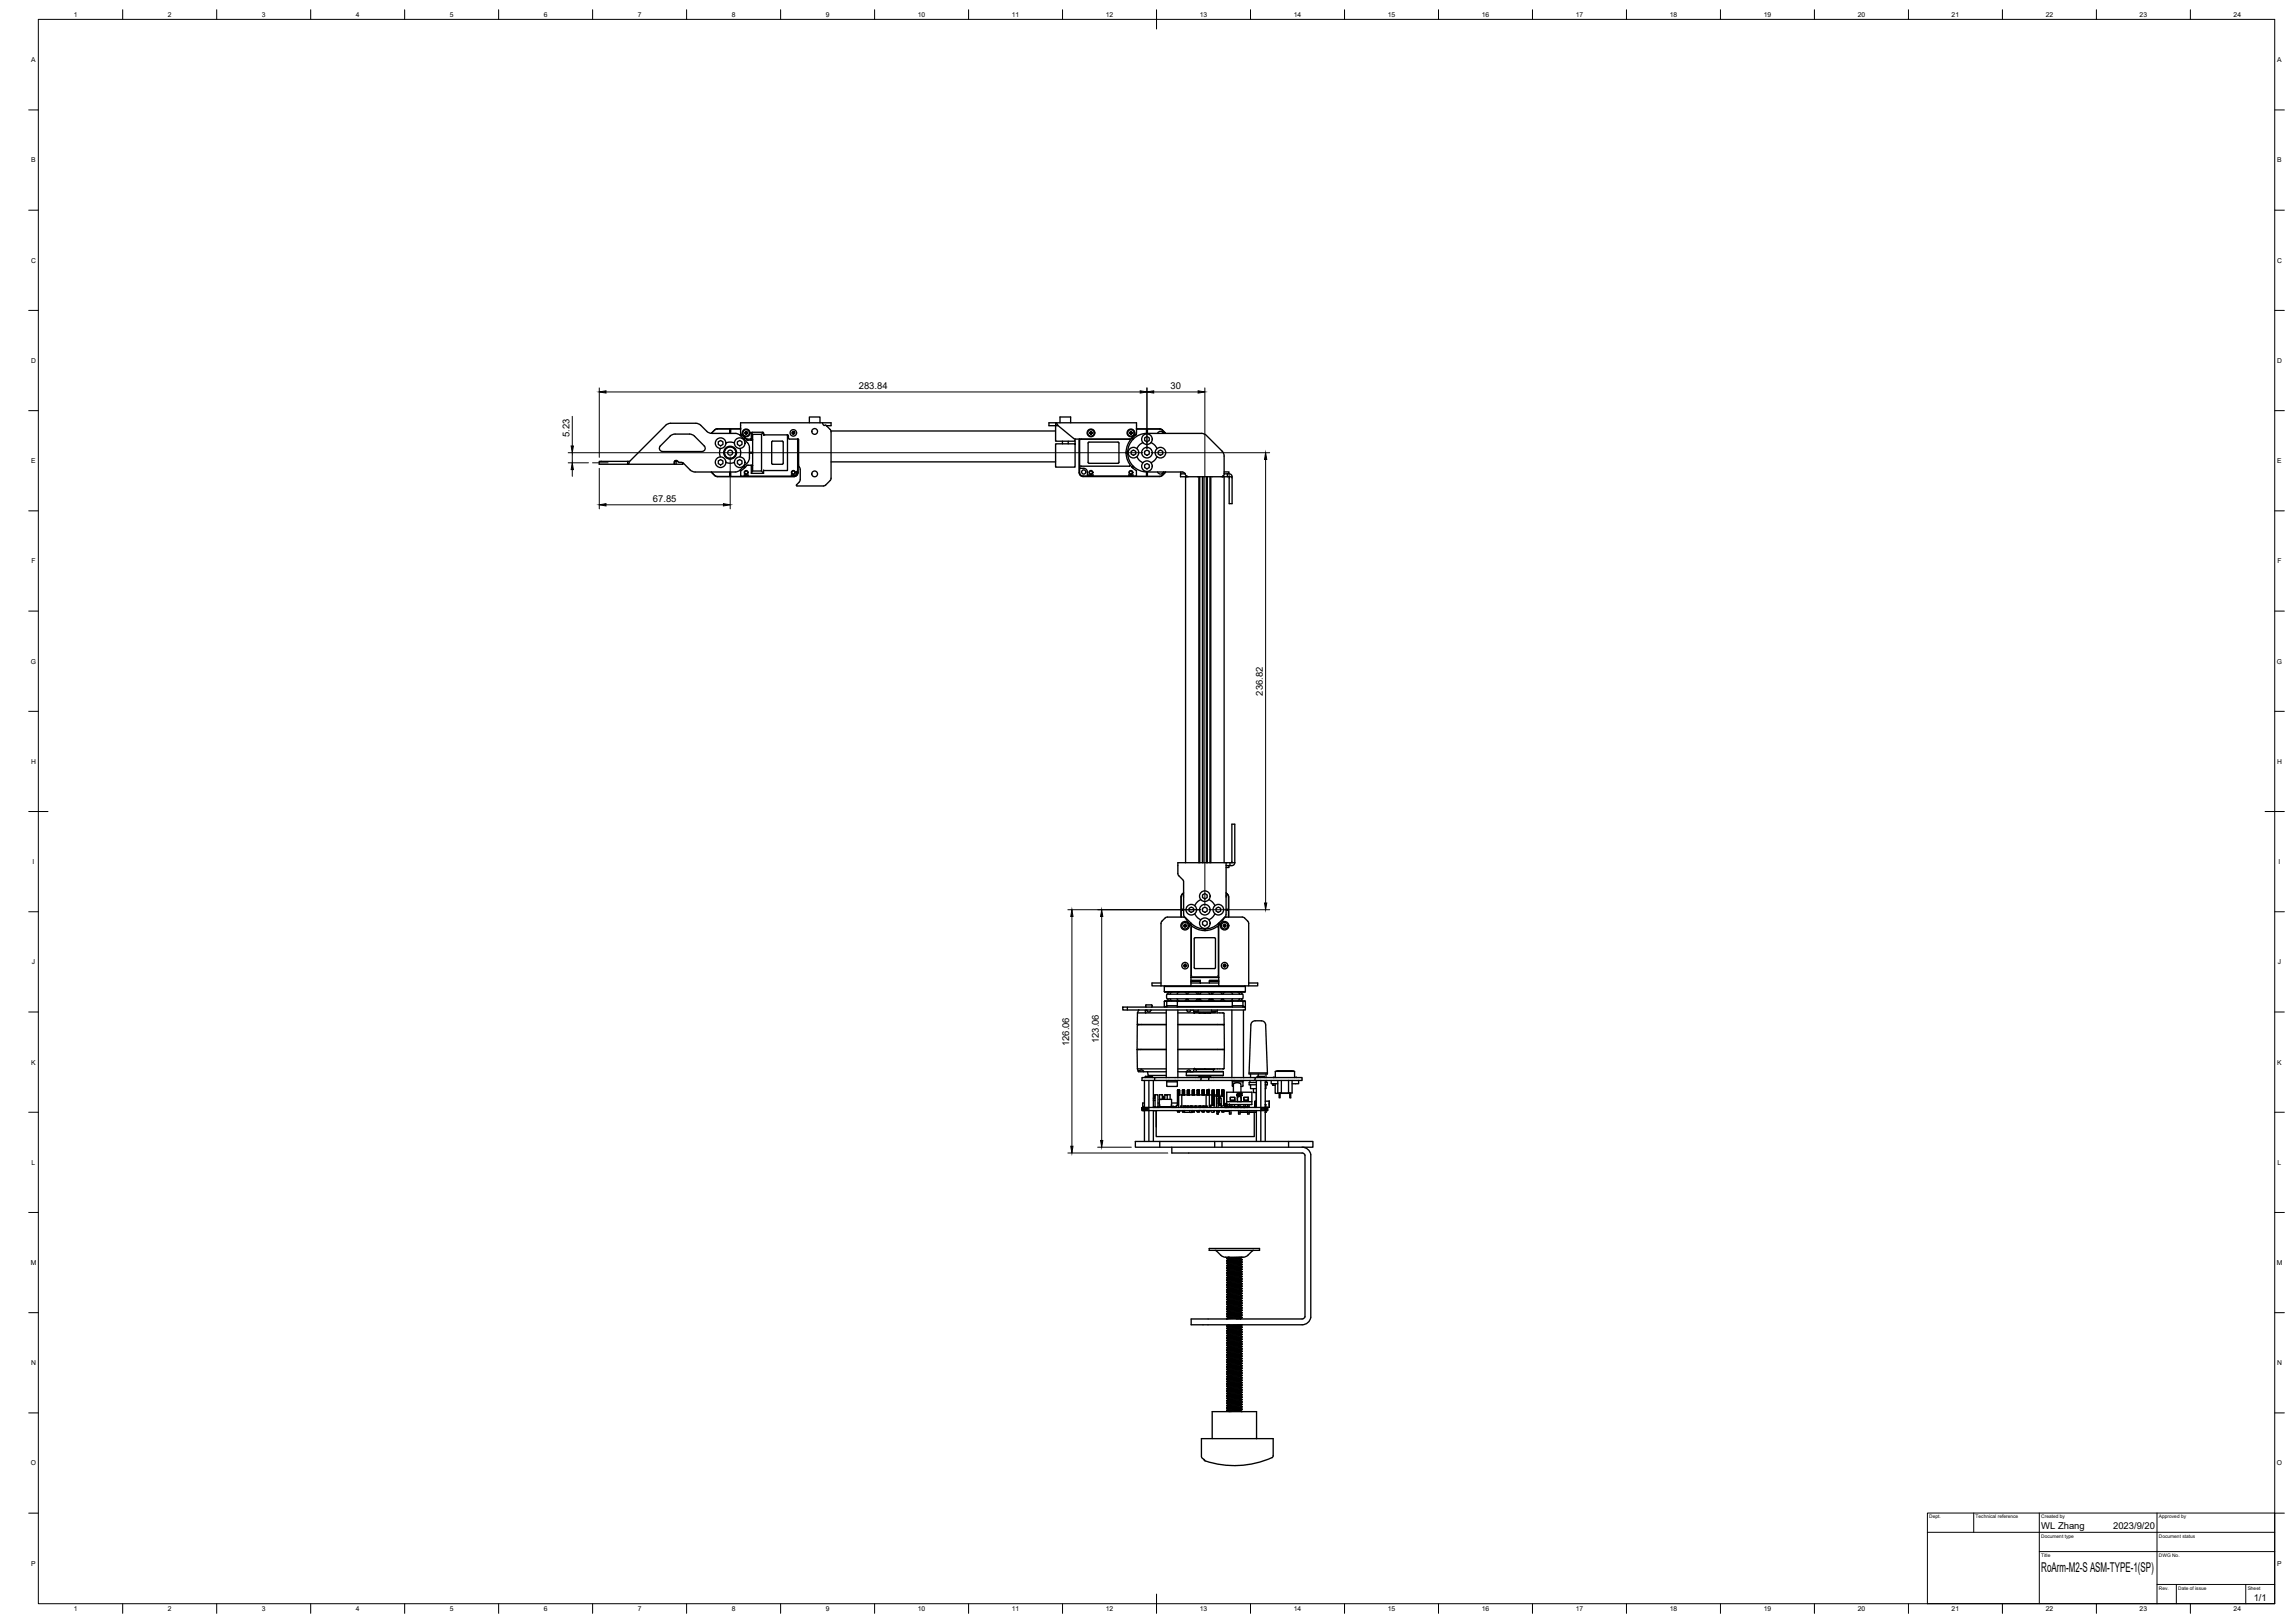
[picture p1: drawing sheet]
<svg xmlns="http://www.w3.org/2000/svg" width="1189mm" height="841mm" viewBox="0 0 1189 841" stroke-linecap="round" stroke-linejoin="round" font-family="sans-serif">
<defs><g id="words">
<text font-size="7" x="1058" y="815">RoArm-M2-S ASM-TYPE-1(SP)</text>
<g font-size="4.9">
<text x="445" y="202">283.84</text>
<text x="607" y="202">30</text>
<text x="295" y="226" transform="rotate(-90 295 226)">5.23</text>
<text x="338" y="260">67.85</text>
<text x="654" y="360" transform="rotate(-90 654 360)">236.82</text>
<text x="554" y="542" transform="rotate(-90 554 542)">126.06</text>
<text x="570" y="541" transform="rotate(-90 570 541)">123.06</text>
<text x="1058" y="793">WL Zhang</text>
<text x="1095" y="793">2023/9/20</text>
<text x="1168" y="830">1/1</text>
</g>
<g font-size="3.5">
<text x="38" y="9">1</text>
<text x="87" y="9">2</text>
<text x="136" y="9">3</text>
<text x="184" y="9">4</text>
<text x="233" y="9">5</text>
<text x="282" y="9">6</text>
<text x="331" y="9">7</text>
<text x="379" y="9">8</text>
<text x="428" y="9">9</text>
<text x="476" y="9">10</text>
<text x="524" y="9">11</text>
<text x="573" y="9">12</text>
<text x="622" y="9">13</text>
<text x="670" y="9">14</text>
<text x="719" y="9">15</text>
<text x="768" y="9">16</text>
<text x="817" y="9">17</text>
<text x="865" y="9">18</text>
<text x="914" y="9">19</text>
<text x="963" y="9">20</text>
<text x="1011" y="9">21</text>
<text x="1060" y="9">22</text>
<text x="1109" y="9">23</text>
<text x="1158" y="9">24</text>
<text x="16" y="32">A</text>
<text x="1180" y="32">A</text>
<text x="16" y="84">B</text>
<text x="1180" y="84">B</text>
<text x="16" y="136">C</text>
<text x="1180" y="136">C</text>
<text x="16" y="188">D</text>
<text x="1180" y="188">D</text>
<text x="16" y="240">E</text>
<text x="1180" y="240">E</text>
<text x="16" y="292">F</text>
<text x="1180" y="292">F</text>
<text x="16" y="344">G</text>
<text x="1180" y="344">G</text>
<text x="16" y="396">H</text>
<text x="1180" y="396">H</text>
<text x="17" y="448">I</text>
<text x="1181" y="448">I</text>
<text x="17" y="500">J</text>
<text x="1181" y="500">J</text>
<text x="16" y="552">K</text>
<text x="1180" y="552">K</text>
<text x="16" y="604">L</text>
<text x="1180" y="604">L</text>
<text x="16" y="655">M</text>
<text x="1180" y="655">M</text>
<text x="16" y="707">N</text>
<text x="1180" y="707">N</text>
<text x="16" y="759">O</text>
<text x="1180" y="759">O</text>
<text x="16" y="811">P</text>
<text x="1180" y="811">P</text>
<text x="38" y="835">1</text>
<text x="87" y="835">2</text>
<text x="136" y="835">3</text>
<text x="184" y="835">4</text>
<text x="233" y="835">5</text>
<text x="282" y="835">6</text>
<text x="331" y="835">7</text>
<text x="379" y="835">8</text>
<text x="428" y="835">9</text>
<text x="476" y="835">10</text>
<text x="524" y="835">11</text>
<text x="573" y="835">12</text>
<text x="622" y="835">13</text>
<text x="670" y="835">14</text>
<text x="719" y="835">15</text>
<text x="768" y="835">16</text>
<text x="817" y="835">17</text>
<text x="865" y="835">18</text>
<text x="914" y="835">19</text>
<text x="963" y="835">20</text>
<text x="1011" y="835">21</text>
<text x="1060" y="835">22</text>
<text x="1109" y="835">23</text>
<text x="1158" y="835">24</text>
</g>
<g font-size="2.5">
<text x="1000" y="787">Dept.</text>
<text x="1024" y="787">Technical reference</text>
<text x="1058" y="787">Created by</text>
<text x="1119" y="787">Approved by</text>
<text x="1058" y="797">Document type</text>
<text x="1119" y="797">Document status</text>
<text x="1058" y="807">Title</text>
<text x="1119" y="807">DWG No.</text>
<text x="1119" y="824">Rev.</text>
<text x="1129" y="824">Date of issue</text>
<text x="1165" y="824">Sheet</text>
</g>
</g></defs>
<!-- layer: Visible -->
<g fill="none" stroke="#000" stroke-width=".7">
<path d="M419 219v-3h6v3M426 219l1 1 1 1M547 219l1 2h-1zM549 219v-3h6v3M311 239h14v2h-14zM325 239h1M350 239l2 1h2l4 4 2 1 22-1h2l4-5v-8l-4-5-2-1-14-1-5-4-2-1h-14l-2 1-20 21h29v-1M350 239v2zM350 239v2M350 239h1M357 225l3 1 5 5M357 225h-9l-6 6"/>
<path d="M365 231a1.7 1.7 0 0 1 0 2 1.7 1.7 0 0 1-1 1h-21a1.7 1.7 0 0 1-1-1 1.7 1.7 0 0 1 0-2M372 239l1-1 2 1v1l-2 1-1-1zM372 229l1-1 2 1v1l-2 1-1-1zM373 232v3v2M378 225v-3h1v3M381 230l-3-1-2 1M381 240h-2h-3M382 229l1-1 2 1v1l-2 1-1-1zM382 239l1-1 2 1v1l-2 1-1-1zM383 232l1 2-1 3M384 222h.1M384 222h-13l-2 2"/>
<path d="M384 225l3 3h3M385 227h1v1M386 224h1v1h-1zM388 228h.1M388 235h2v6M388 234h2M390 224v1v3M390 228v7M395 225v19h-5M396 224l-1 1h-5M396 226l-1-2h-5l-1 4M396 225h.1"/>
<path d="M400 229h5h1M400 229v11M406 229v11M408 225h-12M409 228v-2l-1-1v19h-12v1h-7v-4M409 228h5M410 224h1l1 1h-1zM413 228v17l-1 1-28 1M414 228h.1M414 228v17l-2 2h-40h-1l-2-2M414 228v13l1 2v5l-1 2M428 221h3v-2h-47v6l3 2h2"/>
<path d="M428 221h.1M428 221l3 3v24l-3 3-1 1h-14l1-2M431 223h116M431 239h116M547 230h10v12h-10zM547 221v8h10v-1M547 221h-3v-2h45v5l-1 2-3 2h-28l-9-7M551 229v1M554 229v1M557 229v1M559 228v17M560 228h.1"/>
<path d="M560 228h25M564 230v-1h15l1 1v10h-16M564 230v10M565 224h1v1h-1zM584 234v1M584 234h.1M584 235h.1M584 235l1 4 2 3M585 224h1l1 1h-1zM586 234l1-1 2 1v1l-2 1-1-1zM587 227v1M587 227l-3 4v3"/>
<path d="M587 227h.1M587 227h1M589 225l-2 2M589 222h12l3 2M589 222h12l3 3M589 222h.1M589 237l2 2 1 1M592 229l-2 2-1 1M593 234l1-1 2 1v1l-2 1-1-1zM593 227l1-1 2 1v1l-2 1-1-1zM594 225v-3h1v3M596 229l2 1 2 2"/>
<path d="M600 237l-1 1-3 2M600 234l1-1 2 1v1l-2 1-1-1zM602 224l1 1a1.7 1.7 0 0 0-2-2 1.7 1.7 0 0 0-1 2M604 224v1M378 245v2h1v-2M384 247h.1M386 241v1h-1M386 246h.1M388 246l-1 1-1-1M388 241h.1M390 241v3l-1 1M390 241h-3l-3 3v3"/>
<path d="M395 244l1 1M400 240v1h5l1-1M410 246h.1M413 244a1.6 1.6 0 0 1-1 2 1.6 1.6 0 0 1-2 0M559 242l1 1a2.6 2.6 0 0 1 4 2v2M560 241v1M560 242h.1M564 246h2M564 246h.1M566 246h.1M585 246h2M585 246h.1"/>
<path d="M585 241l-25 1M587 242h.1M587 242l2 2v3M587 246h.1M587 241v1M588 242h-1M589 247h.1M593 241l1-1 2 1v1l-2 1-1-1zM594 245v2h1v-2M600 245a1.7 1.7 0 0 0 1 1 1.7 1.7 0 0 0 2-1l-1 1M604 245l-3 2h-40l-1-1-1-1M604 245l-2 1-1 1h-40l-1-1-1-1"/>
<path d="M612 245v1M614 246l-1-1h-19a10 10 0 0 1-10-10 10 10 0 0 1 10-10h29h1l10 10v11M614 246h-2v1h2M614 246l1 1M614 247v200M614 247h1M615 247h19M621 247v200M622 247v200M623 247v200M625 247v200M626 247v200"/>
<path d="M627 247v200M634 247h.1M634 247h3M634 245h3v1M634 246v1M634 246h2M634 247v200M636 246h1M636 246v1M637 247h2v14h-2zM637 246h1l1 1M637 247h.1"/>
<path d="M638 427h2v20h-2zM635 447h3M635 447h-25l1 7M635 447v27l-4 4a10 10 0 0 1-14 0l-4-4v-17l-2-3M635 449h2M637 449v1h-2M637 447v2M640 447l-1 1-2 1M613 464v1M613 463l-1 1v11M613 479h1l1 1h-1zM613 471h-1v1h1"/>
<path d="M616 471l1-1 2 1v1l-2 1-1-1zM617 478v1M617 479l-3-3-1-1h-8l-3 3v33M617 479l4 3h3M617 479v30M618 479h-1M619 473l1 2 2 2M622 466l-1 1-2 2M623 464l1-1 2 1v1l-2 1-1-1zM623 478l1-1 2 1v1l-2 1-1-1zM623 471l1-1 2 1v1l-2 1-1-1zM626 466l3 2 1 1"/>
<path d="M630 473l-2 3-2 1M630 471l1-1 2 1v1l-2 1-1-1zM631 479h1M632 479l-3 2-4 1M632 479v30M632 478v1M634 479h1v1h-1zM634 476l-2 3M634 476l2-1h8l3 3v31M635 464v1M635 463l2 1v11M635 471h2v1h-2"/>
<path d="M618 480l-1 26M624 482h1M624 481v1M625 481v1M630 486h-1h-10v16h10l1-1M630 486v15M631 480v26M602 509h-5v2h5M603 519h2M603 519h42v3M603 514h42M603 511h42"/>
<path d="M603 511v3M603 519v3M604 511h-1M605 515h37a1.5 1.5 0 0 1 2 1 1.5 1.5 0 0 1-2 2h-36a1.4 1.4 0 0 1-2-1 1.4 1.4 0 0 1 1-2zM605 518l1 1M606 514l-1 1M606 518l1 1M607 514l-1 1M610 518l1 1M610 519h29M610 519h-5v2h5M610 519v3"/>
<path d="M611 514h.1M611 518v1M611 514l-1 1M613 500h1l1 1h-1zM614 514l1 1M615 518h1M615 518l-1 1M615 518l1 1M616 514l-1 1M617 508h5v1v-1zM617 508h5M617 509h15"/>
<path d="M617 509v2h-15M617 511h15M617 507h15M617 506h15M617 505v1M617 506h1M620 514v1M620 518h2M620 518v1M621 514v1M621 518h.1M622 518l1 1"/>
<path d="M623 514l-1 1M626 514l1 1M627 518h2M627 518l-1 1M627 518h.1M628 514v1M628 518h.1M628 518l1 1M629 514l-1 1M631 506h.1M631 505v1M632 508h-5h5h-5v1"/>
<path d="M632 509v2h15v-2M632 514l1 1M633 518h1M633 518l-1 1M634 518l1 1M634 500h1v1h-1zM635 514l-1 1M638 514l1 1M638 518v1M638 514h.1M639 518l-1 1M642 514v1"/>
<path d="M642 518v1M643 514l1 1M644 518l-1 1M644 519h1M644 519h-5v2h5M644 519v3M645 511v3M647 509h5v2h-5M582 522h63v1h-63zM584 522v1M589 525h15M589 525v6h15"/>
<path d="M590 531h.1M590 523l-1 2M594 523v2M594 522a1.7 1.7 0 0 1 2-1h1v1M594 524h.1M594 524h1h1M594 523v1M596 523v1M596 524h.1M603 522h2M603 522h1M604 531h-15v13"/>
<path d="M604 523v35M605 521v1M610 522h29M610 531h24l1 13h-4M610 523v35M615 524h.1M615 524h1h1M615 523v1M617 523v1M617 524h.1M618 523l1 2h-9M619 525h15v6h-24"/>
<path d="M619 524h11zM619 524h.1M621 523v1h-2M622 525h.1M623 525h.1M623 525h1M624 525h1M624 525h.1M625 525h.1M626 525h.1M627 525h.1M628 523v1h3v-1"/>
<path d="M630 524h.1M634 531h.1M638 523v35M639 521v1M644 522h1M644 523v35M645 522h.1M654 529l1 1 1 1 1 25M654 529h-1a5 5 0 0 0-5 2l-1 26h10v-1M589 544h15M589 544v10h15M589 554l1 1 2-1 1 1"/>
<path d="M590 555h3M590 544h.1M593 555h.1M593 555h11M593 560v14M594 558h.1M594 558h3M595 555v2M595 557h9M595 560v14h58v-14M597 558h.1M598 560v14h1h-1"/>
<path d="M598 558h-6v2h6M604 558h6M604 558h-6v2M605 560v1M610 560v3h-5v-2h5M610 558h12M610 554h9l-1 1M610 544h21M610 555h5M615 557h19M615 555h19M615 555v2"/>
<path d="M615 555h.1M615 555a1 1 0 0 1 1-1 1 1 0 0 1 1 1M618 555h-3M618 555h16v2M619 554h10M620 554v1M621 557l1 1h5v-1M624 554h1M626 560h24v-2h25v2h-22M626 558h-4v2h-24M629 554v1M631 544h4l-1 10"/>
<path d="M634 544h.1M634 554h.1M634 554h-15M638 558h6M638 558h-12v2h-4M639 560v1M644 560v3h-1M644 558h6M647 556h10M648 560v1M648 557v1M650 560h3"/>
<path d="M651 560v14M652 558h.1M652 558h3M652 557v1M655 558h.1M656 560v14M656 557v1M656 560v1M659 560v2h3M661 558v-3h10v3M661 558h-1M662 555h8"/>
<path d="M662 560v6h2v-6M668 560v6h-4M670 560v6h-2M670 555h-8M670 555h.1M671 558h1M673 560v2h-3M592 574v1zM592 573l1 1M592 573h1M592 574h.1M592 574v1"/>
<path d="M593 574v1M593 575v1M593 573v1v1M593 573v1M593 575v16M593 572h-1v1M593 574h1v1h-1M594 574v1M594 574h1v1h-1M595 574v1M598 575v16M598 570h1"/>
<path d="M598 568h.1M599 567h1v7h-1zM599 567l-1 2v-1v1M600 575l-2 1M600 573h1M600 572h1M601 574h5zM601 570v2M601 570h.1M601 570v-3h1v3M601 573v1M601 572v1"/>
<path d="M601 570h1M602 570h5v4M602 570h-1M602 567h.1M603 567v2l1-2h2v3M603 568v1M605 567v3M605 567h-1M606 574h1zM606 574h.1M607 573h1M607 572h3"/>
<path d="M607 574h.1M608 573v1zM608 573h2M610 575v1h1v-1M610 565v8M610 575v1M611 565v8M611 575v1M611 573h-1v1M611 567v7zM611 565v2M611 565h-1v8"/>
<path d="M611 565v2h17M611 565h.1M612 574v-1h14v1M612 573v1M612 567v6M613 575v1h1M613 565v2M613 575v1M613 565l1 2v-2v2M613 573h.1M614 573h.1M614 573l-1 1"/>
<path d="M614 565v2zM614 573v1M614 574h.1M614 575v1M614 573v1zM615 573v1v-1M615 573v1M615 565v2l1-2M615 573h1M616 573v1M616 573h.1M616 567v-2v2"/>
<path d="M616 565v2M616 574h.1M616 565h.1M616 565v2zM617 575v1M617 573v1v-1M617 573v1M617 573h.1M618 573l-1 1M618 573h.1M618 575v1M618 573v1"/>
<path d="M618 574h.1M618 565v2zM618 565v2M618 573v1zM618 565h.1M618 565l1 2M619 565h.1M619 575v1M619 565v2M619 565v2zM619 575v1h-1v-1v1h-4v-1v1M620 573l-1 1"/>
<path d="M620 573h.1M620 573v1M620 574h.1M620 575v1h2v-1M621 565v2M621 575v1M621 565h-1v2M621 565h.1M621 565l1 2M621 573h.1M622 573l-1 1M622 573h.1"/>
<path d="M622 573v1M622 574h.1M622 573v1zM623 575h-2v1M623 575v1h1v-1M623 565v2M623 575v1M623 565l1 2v-2M623 573h1M624 573h.1M624 573v1M624 575v1"/>
<path d="M624 574h.1M624 565v2zM625 573v1M625 575h-2v1M625 567v6M625 575v1h2v-1M626 565v2M626 575v1M626 565h-1v2M626 565h1M627 565v2zM627 567v7"/>
<path d="M627 573h.1M627 573v1zM627 573v1v-1M627 573h1M628 575v1l1-1-1 1M628 565v8v-8v8l1-8M629 576h.1M629 565v8h-1v1M629 565v3M629 565v8v-8v8M629 567h1M630 574v-6h2v1h-1v5"/>
<path d="M631 567l-1 1h-1v6M631 575v1M631 577h.1M631 575v2M631 565v3M631 572h2M631 565h1M632 572l1 1zM632 565v3M632 569v3M632 575v1M632 565v3z"/>
<path d="M632 575l-1 1M632 567v5M632 568h2v5h-1v-4zM633 573h.1M633 573v1M633 575v1h1v-1M633 565v3M633 575v1M634 565v3M634 575v1M634 565v8h1v1v-1v1M634 565v8"/>
<path d="M634 565h-1v3M634 572h.1M634 572h2M634 572l1 1M635 573h.1M635 574h.1M635 573h1h-1zM635 573v1M636 573v1zM636 566h13v5h-6v-2a1 1 0 0 0-1-1 1 1 0 0 0-1 1v2h-5zM636 572h-1M636 571v1h13v-1"/>
<path d="M636 573h1M636 572v1M636 574h.1M637 575l-3 1M637 572v2zM637 575v2h1v-2M637 573h1v1M638 569h2v1h-2zM638 573h1v1h-1M638 572v1M638 574h.1M639 573v1"/>
<path d="M639 573h.1M639 566v-4l2-1 2 1v4M640 573v1zM640 572v1M640 573h1v1h-1zM641 568h.1M641 567h2zM641 571h2M641 573v1M641 573h2v1M642 568h.1M642 568l1 1v2h-2z"/>
<path d="M642 574h.1M642 572v1M642 575v2h1v-2M642 572v2M643 568h.1M643 572v1h2M643 576h4M643 573h1M643 573h.1M643 574h.1M643 567h.1M643 567v-1v1v-1h-2v1h1h1"/>
<path d="M644 568h.1M644 574h-1M644 561h-5v2M644 573h.1M644 574h.1M645 569h2v1h-2zM645 574h.1M645 572v1M645 573v1zM645 573v1M647 573h.1M647 572v2h-1z"/>
<path d="M647 575v2v-2M647 573v1M647 572v1M647 576h4M648 562v2h3M650 564v2h1M650 576v13h-51v-13v8M650 572h.1M650 571h.1M650 571v1M650 571h1M650 572h1"/>
<path d="M650 572v1h1M650 573v1M650 574h1M650 574h.1M651 571h.1M651 571v1M651 572h.1M651 573l-1 1M651 573h.1M651 573v1M651 574h.1M651 571h-1"/>
<path d="M651 572v1M651 566v6M651 561h-4v1h4M651 575v16M653 574h1v1h-1zM654 574h1v1h-1M655 574v1M655 574h1v1h-1M656 572h.1M656 561h1v1h-1M656 571h2v1M656 575v16"/>
<path d="M656 573h.1M656 574v1M656 572v2M656 572v1M656 562v2M656 574l1 1-1 1M657 574v1M657 574v1zM658 572v1M658 572v2h-2M660 562h1M660 562h.1"/>
<path d="M661 562v5h2M663 566v3v-3M669 566v3h-1v-3l-5 1M588 591h92v3h-92zM595 591v-16h58v16M601 591v3M630 591v3M633 591v3M668 591v3M675 594a5 5 0 0 1 4 4v85a5 5 0 0 1-4 3h-58v-3h58h1v-85l-1-1h-68v-3M627 647h26v1h-26zM630 648l3 3h2h10l5-3"/>
<path d="M636 652h.1M636 653h.1M636 655h.1M636 656h.1M636 657h.1M636 658h.1M636 660h.1M636 658v1M636 657v1M636 653v1M636 652v1M636 651v1"/>
<path d="M636 654h.1M636 656v1M636 659h.1M637 651l-1 1M643 659l-7 1M643 658l-7 1M643 657l-7 1M643 656h-7M643 655h-7M643 653l-7 1M643 652l-7 1M643 660l-7 1"/>
<path d="M643 656l-7 1M643 655l-7 1M643 653l-7 2M643 652h.1M643 653h.1M643 655h.1M643 656h.1M643 657h.1M643 658h.1M643 659v1M643 660h1M643 658l1 1"/>
<path d="M643 657l1 1M643 656h1M643 655h1M643 653l1 1M643 652l1 1M643 651l-7 1M644 654l-8 1M644 652h-8M644 653h-8M644 655l-8 1M644 656l-8 1M644 658h-8"/>
<path d="M644 659l-8 1M644 659h-1M644 658h-1M644 657h-1M644 655l-1 1M644 654l-1 1M644 653h-1M644 652h-1M644 657h-8M644 651v1M644 653h.1M644 654h.1"/>
<path d="M644 655h.1M644 656v1M644 658h.1M644 659h.1M636 661h.1M636 662h.1M636 663h.1M636 666h.1M636 667h.1M636 668h.1M636 670h.1M636 671h.1"/>
<path d="M636 672h.1M636 673h.1M636 675h.1M636 676h.1M636 677h.1M636 678h.1M636 680h.1M636 678v1M636 677v1M636 673v1M636 672v1M636 668v1"/>
<path d="M636 667v1M636 665h.1M636 663v1M636 662v1M636 661v1M636 664h.1M636 666v1M636 669h.1M636 671v1M636 674h.1M636 676v1M636 679h.1"/>
<path d="M643 679l-7 1M643 678l-7 1M643 677l-7 1M643 676h-7M643 675h-7M643 673l-7 1M643 672l-7 1M643 671h-7M643 668l-7 1M643 667l-7 1M643 666h-7M643 663l-7 1"/>
<path d="M643 662l-7 1M643 661h-7M643 680l-7 1M643 676l-7 1M643 675l-7 1M643 673l-7 2M643 671l-7 1M643 670l-7 1M643 668l-7 2M643 666l-7 1M643 665l-7 1M643 661l-7 1"/>
<path d="M643 661h.1M643 662h.1M643 663h.1M643 664v1M643 666h.1M643 667h.1M643 668h.1M643 669v1M643 671h.1M643 672h.1M643 673h.1M643 675h.1"/>
<path d="M643 676h.1M643 677h.1M643 678h.1M643 679v1M643 680h1M643 678l1 1M643 677l1 1M643 676h1M643 675h1M643 673l1 1M643 672l1 1M643 671h1"/>
<path d="M643 670h1M643 668l1 1M643 667l1 1M643 666h1M643 665h1M643 663l1 1M643 662l1 1M643 661h1M644 677h-8M644 672h-8M644 669l-8 1M644 665l-8 1"/>
<path d="M644 663h-8M644 660l-8 1M644 664l-8 1M644 661l-8 1M644 666l-8 1M644 668h-8M644 670l-8 1M644 671l-8 1M644 673h-8M644 674l-8 1M644 675l-8 1M644 676l-8 1"/>
<path d="M644 678h-8M644 679l-8 1M644 679h-1M644 678h-1M644 677h-1M644 675l-1 1M644 674l-1 1M644 673h-1M644 672h-1M644 670l-1 1M644 668h-1M644 667h-1"/>
<path d="M644 665l-1 1M644 663h-1M644 662h-1M644 660l-1 1M644 667h-8M644 662h-8M644 660h.1M644 661v1M644 663h.1M644 664h.1M644 665h.1M644 666v1"/>
<path d="M644 668h.1M644 669h.1M644 670h.1M644 671v1M644 673h.1M644 675h.1M644 676v1M644 678h.1M644 679h.1M636 681h.1M636 682h.1M636 683h.1"/>
<path d="M636 687h.1M636 688h.1M636 691h.1M636 692h.1M636 693h.1M636 695h.1M636 696h.1M636 697h.1M636 698h.1M636 700h.1M636 698v1M636 697v1"/>
<path d="M636 693v1M636 692v1M636 690h.1M636 688v1M636 687v1M636 682v1M636 681v1M636 686v1M636 689h.1M636 691v1M636 694h.1M636 696v1"/>
<path d="M636 699h.1M637 686l-1 1M643 700h-7M643 698l-7 1M643 697l-7 1M643 696h-7M643 695h-7M643 693l-7 1M643 692l-7 1M643 691h-7M643 688l-7 1M643 687l-7 1"/>
<path d="M643 683h-2M643 682l-7 1M643 681h-7M643 700l-7 1M643 698l-7 2M643 696l-7 1M643 695l-7 1M643 693l-7 2M643 691l-7 1M643 690l-7 1M643 681l-7 1M643 681h.1"/>
<path d="M643 682h.1M643 683h.1M643 687h.1M643 688h.1M643 689v1M643 691h.1M643 692h.1M643 693h.1M643 695h.1M643 696h.1M643 697h.1M643 698h.1"/>
<path d="M643 700h.1M643 700h1M643 698l1 1M643 697l1 1M643 696h1M643 695h1M643 693l1 1M643 692l1 1M643 691h1M643 690h1M643 688l1 1M643 687l1 1"/>
<path d="M643 682l1 1M643 681h1M643 686l-7 1M644 699l-8 1M644 697h-8M644 694l-8 1M644 692h-8M644 689l-8 1M644 683h-8M644 680l-8 1M644 681l-8 1M644 688h-8"/>
<path d="M644 690l-8 1M644 691l-8 1M644 693h-8M644 695l-8 1M644 696l-8 1M644 698h-8M644 699l-1 1M644 698h-1M644 697h-1M644 695l-1 1M644 694l-1 1M644 693h-1"/>
<path d="M644 692h-1M644 690l-1 1M644 688h-1M644 687h-1M644 683h-1M644 682h-1M644 680l-1 1M644 687h-8M644 682h-8M644 680h.1M644 681v1M644 683h.1"/>
<path d="M644 686v1M644 688h.1M644 689h.1M644 690h.1M644 691v1M644 693h.1M644 694h.1M644 695h.1M644 696v1M644 698h.1M644 699h.1M636 701h.1"/>
<path d="M636 702h.1M636 703h.1M636 706h.1M636 707h.1M636 708h.1M636 711h.1M636 712h.1M636 713h.1M636 715h.1M636 716h.1M636 717h.1M636 718h.1"/>
<path d="M636 720h.1M636 718v1M636 717v1M636 713v1M636 712v1M636 710h.1M636 708v1M636 707v1M636 705h.1M636 703v1M636 702v1M636 701v1"/>
<path d="M636 704h.1M636 706v1M636 709h.1M636 711v1M636 714h.1M636 716v1M636 719h.1M643 720h-7M643 718l-7 1M643 717l-7 1M643 716h-7M643 713l-7 1"/>
<path d="M643 712l-7 1M643 711h-7M643 708l-7 1M643 707l-7 1M643 706h-7M643 704l-7 1M643 703l-7 1M643 702l-7 1M643 701h-7M643 720l-7 1M643 718l-7 2M643 716l-7 1"/>
<path d="M643 715l-7 1M643 713l-7 2M643 711l-7 1M643 710l-7 1M643 706l-7 1M643 705l-7 1M643 701l-7 1M643 701h.1M643 702h.1M643 703h.1M643 704v1M643 706h.1"/>
<path d="M643 707h.1M643 708h.1M643 709v1M643 711h.1M643 712h.1M643 713h.1M643 714v1M643 716h.1M643 717h.1M643 718h.1M643 720h.1M643 720h1"/>
<path d="M643 718l1 1M643 717l1 1M643 716h1M643 715h1M643 713l1 1M643 712l1 1M643 711h1M643 710h1M643 708l1 1M643 707l1 1M643 706h1M643 705h1"/>
<path d="M643 703l1 1M643 702l1 1M643 701h1M644 717h-8M644 714l-8 1M644 708h-8M644 702h-8M644 709l-8 1M644 700l-8 1M644 701l-8 1M644 703h-8M644 704l-8 1"/>
<path d="M644 705l-8 1M644 706l-8 1M644 710l-8 1M644 711l-8 1M644 713h-8M644 715l-8 1M644 716l-8 1M644 718h-8M644 719l-8 1M644 719l-1 1M644 718h-1M644 717h-1"/>
<path d="M644 715l-1 1M644 713h-1M644 712h-1M644 710l-1 1M644 708h-1M644 707h-1M644 705l-1 1M644 704h-1M644 703h-1M644 702h-1M644 700l-1 1M644 712h-8"/>
<path d="M644 707h-8M644 700h.1M644 701v1M644 703h.1M644 704h.1M644 705h.1M644 706v1M644 708h.1M644 709h.1M644 710h.1M644 711v1M644 713h.1"/>
<path d="M644 714h.1M644 715h.1M644 716v1M644 718h.1M636 721h.1M636 722h.1M636 723h.1M636 726h.1M636 727h.1M636 728h.1M636 731h.1M636 730h.1"/>
<path d="M636 728v1M636 727v1M636 725h.1M636 723v1M636 722v1M636 721v1M636 724h.1M636 726v1M636 729h.1M643 731h-7M643 728l-7 1M643 727l-7 1"/>
<path d="M643 726h-7M643 724l-7 1M643 723l-7 1M643 722l-7 1M643 721h-7M643 731h-6M643 730l-7 1M643 726l-7 1M643 725l-7 1M643 721l-7 1M643 728l1 1-8 1M643 721h.1"/>
<path d="M643 722h.1M643 723h.1M643 724v1M643 726h.1M643 727h.1M643 728h.1M643 729v1M643 731h.1M643 731h1M643 730h1M643 727l1 1M643 726h1"/>
<path d="M643 725h1M643 723l1 1M643 722l1 1M643 721h1M644 729l-8 1M644 723h-8M644 720l-8 1M644 721l-8 1M644 724l-8 1M644 725l-8 1M644 726l-8 1M644 728h-8"/>
<path d="M644 730l-8 1M644 731h-1M644 730l-1 1M644 728h-1M644 727h-1M644 725l-1 1M644 724h-1M644 723h-1M644 722h-1M644 720l-1 1M644 727h-8M644 722h-8"/>
<path d="M644 720h.1M644 721v1M644 723h.1M644 724h.1M644 725h.1M644 726v1M644 728h.1M644 729h.1M644 730h.1M644 731h.1M628 745v-14h23v14M651 745h-28v10l1 2"/>
<path d="M651 745h9v10a44 44 0 0 1-36 2v-1"/>
<circle cx="373" cy="240" r="2.7"/>
<circle cx="373" cy="230" r="2.7"/>
<circle cx="378" cy="235" r="3"/>
<circle cx="378" cy="235" r="1.3"/>
<circle cx="383" cy="240" r="2.7"/>
<circle cx="383" cy="230" r="2.7"/>
<circle cx="387" cy="224" r="2"/>
<circle cx="387" cy="224" r="1.7"/>
<circle cx="411" cy="224" r="1.7"/>
<circle cx="422" cy="224" r="1.5"/>
<circle cx="565" cy="224" r="2"/>
<circle cx="565" cy="224" r="1.7"/>
<circle cx="586" cy="224" r="2"/>
<circle cx="586" cy="224" r="1.7"/>
<circle cx="587" cy="235" r="2.7"/>
<circle cx="594" cy="228" r="2.7"/>
<circle cx="594" cy="235" r="2.7"/>
<circle cx="601" cy="235" r="2.7"/>
<circle cx="387" cy="245" r="1"/>
<circle cx="387" cy="245" r=".8"/>
<circle cx="411" cy="245" r="1"/>
<circle cx="411" cy="245" r=".8"/>
<circle cx="422" cy="246" r="1.5"/>
<circle cx="562" cy="245" r="1.1"/>
<circle cx="565" cy="245" r="1"/>
<circle cx="565" cy="245" r=".8"/>
<circle cx="586" cy="245" r="1"/>
<circle cx="586" cy="245" r=".8"/>
<circle cx="594" cy="242" r="2.7"/>
<circle cx="614" cy="480" r="2.2"/>
<circle cx="614" cy="480" r="1.7"/>
<circle cx="617" cy="471" r="2.7"/>
<circle cx="624" cy="464" r="2.7"/>
<circle cx="624" cy="478" r="2.7"/>
<circle cx="624" cy="471" r="2.7"/>
<circle cx="631" cy="471" r="2.7"/>
<circle cx="635" cy="480" r="2.2"/>
<circle cx="635" cy="480" r="1.7"/>
<circle cx="614" cy="500" r="1.7"/>
<circle cx="635" cy="500" r="1.7"/>
<circle cx="643" cy="568" r=".1"/>
</g>
<g fill="#000">
<circle cx="384" cy="222" r=".3"/>
<circle cx="589" cy="222" r=".3"/>
<circle cx="564" cy="247" r=".3"/>
<circle cx="615" cy="247" r=".3"/>
<circle cx="634" cy="247" r=".3"/>
<circle cx="637" cy="247" r=".3"/>
<circle cx="638" cy="447" r=".3"/>
<circle cx="594" cy="525" r=".3"/>
<circle cx="627" cy="576" r=".3"/>
<circle cx="627" cy="565" r=".3"/>
<circle cx="633" cy="573" r=".3"/>
<circle cx="637" cy="573" r=".3"/>
<circle cx="640" cy="574" r=".3"/>
<circle cx="643" cy="568" r=".3"/>
<circle cx="645" cy="573" r=".3"/>
<circle cx="647" cy="574" r=".3"/>
<circle cx="651" cy="573" r=".3"/>
<circle cx="643" cy="683" r=".3"/>
</g>
<!-- layer: BORDER -->
<g fill="none" stroke="#000" stroke-width=".52">
<path d="M20 10h1159v821h-1159zM64 5v5M112 5v5M161 5v5M210 5v5M258 5v5M307 5v5M356 5v5M405 5v5M453 5v5M502 5v5M551 5v5"/>
<path d="M599 5v10M648 5v5M697 5v5M746 5v5M794 5v5M843 5v5M892 5v5M940 5v5M989 5v5M1038 5v5M1086 5v5M1135 5v5"/>
<path d="M15 57h5M1179 57h5M15 109h5M1179 109h5M15 161h5M1179 161h5M15 213h5M1179 213h5M15 265h5M1179 265h5M15 317h5M1179 317h5"/>
<path d="M15 369h5M1179 369h5M15 421h10M1174 421h10M15 472h5M1179 472h5M15 524h5M1179 524h5M15 576h5M1179 576h5M15 628h5M1179 628h5"/>
<path d="M15 680h5M1179 680h5M15 732h5M1179 732h5M15 784h5M1179 784h5M64 831v5M112 831v5M161 831v5M210 831v5M258 831v5M307 831v5"/>
<path d="M356 831v5M405 831v5M453 831v5M502 831v5M551 831v5M599 826v10M648 831v5M697 831v5M746 831v5M794 831v5M843 831v5M892 831v5"/>
<path d="M940 831v5M989 831v5M1038 831v5M1086 831v5M1135 831v5"/>
</g>
<!-- layer: TITLEBLOCK -->
<path d="M999 784h180v47h-180zM999 794h180M1023 784v10M1057 784v47M1118 784v47M1057 804h122M1118 821h61M1128 821v10M1164 821v10" fill="none" stroke="#000" stroke-width=".52"/>
<!-- layer: Smart Centers -->
<path d="M307 240h8" fill="none" stroke="#000" stroke-width=".52"/>
<!-- layer: FD_Dimensions -->
<g fill="none" stroke="#000" stroke-width=".52">
<path d="M297 216v15M311 201v36M314 203h277M594 201v32M598 203h23M624 201v268M294 240h11M294 235h298M297 235v5M378 237v27M597 235h61M656 238v230"/>
<path d="M297 243v4M311 243v21M314 262h61M553 471h69M556 475v119M571 475v116M627 471h31M553 597h52M569 594h17"/>
</g>
<g fill="#000" stroke="#000" stroke-width=".52">
<path d="M311 203h3v1zM591 203h3l-3 1zM594 203h4v1zM621 203h3l-3 1zM296 231h1v4zM656 235v3h-1zM297 240v3h-1zM311 262l3-1v1zM375 261l3 1h-3zM556 471v4h-1zM571 471l1 4h-2zM655 468h1v3z"/>
<path d="M555 594h1v3zM570 591h2l-1 3z"/>
</g>
<use href="#words"/>
</svg>
